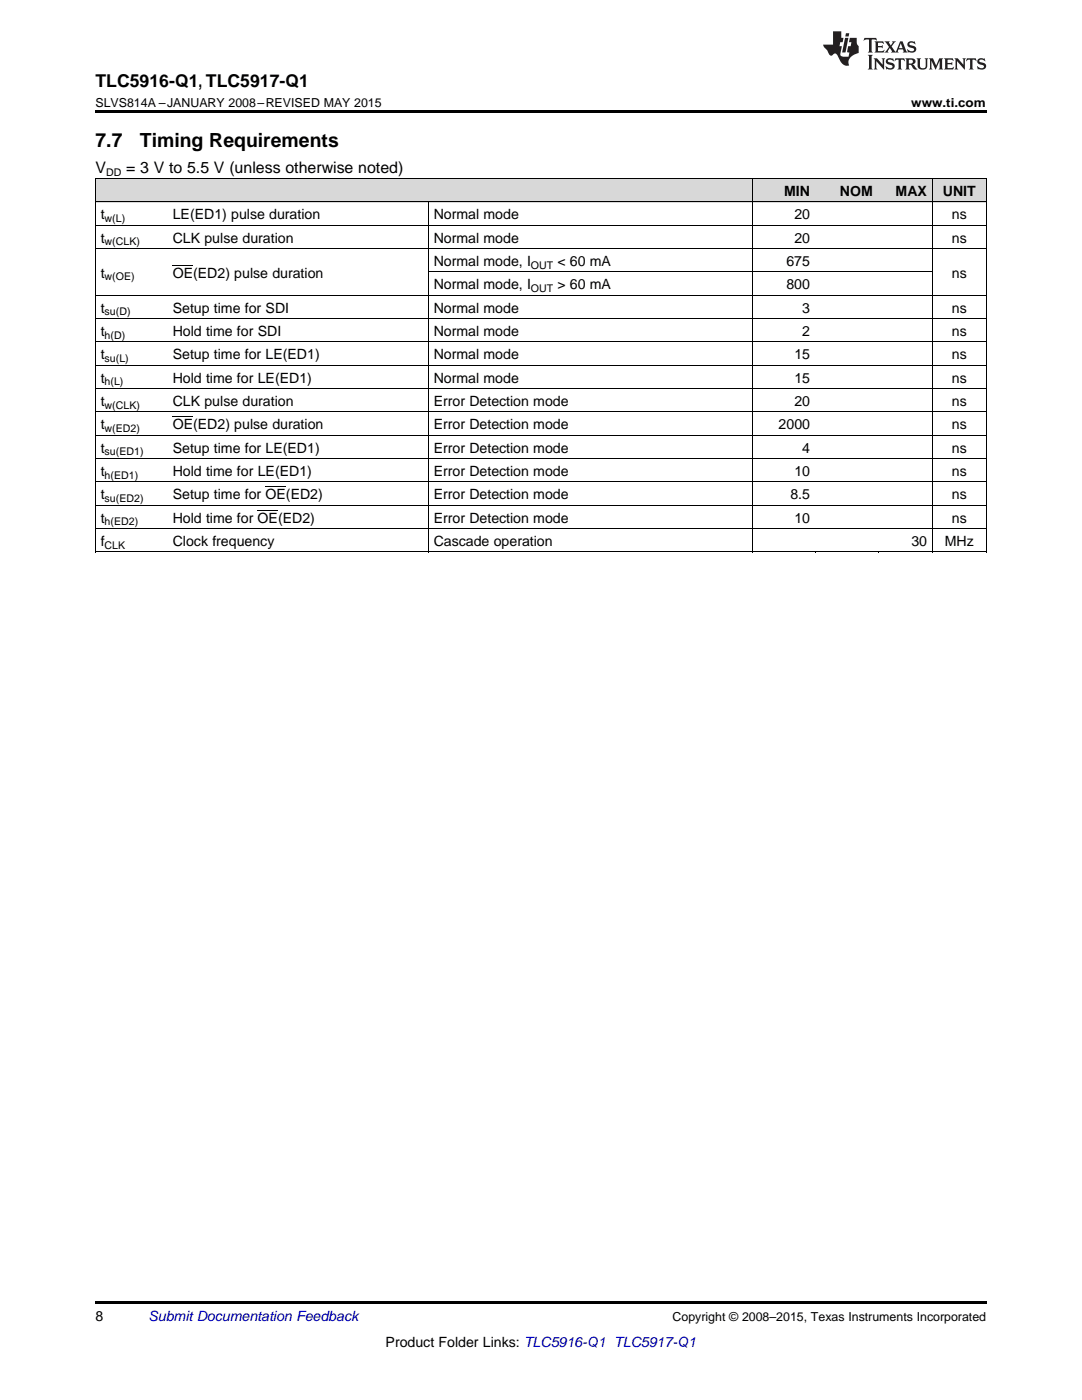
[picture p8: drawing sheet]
<svg xmlns="http://www.w3.org/2000/svg" width="216mm" height="279mm" viewBox="0 0 216 279" stroke-linecap="round" stroke-linejoin="round" font-family="sans-serif">
<defs><g id="words">
<g font-size="3.9">
<text x="19" y="29.3">7.7</text>
<text x="27.9" y="29.3">Timing Requirements</text>
</g>
<text font-size="3.5" x="19" y="17.3">TLC5916-Q1, TLC5917-Q1</text>
<g font-size="3.2">
<text x="19" y="34.4">V</text>
<text x="25.2" y="34.4">= 3 V to 5.5 V (unless otherwise noted)</text>
</g>
<g font-size="2.8">
<text x="156.5" y="39.1">MIN</text>
<text x="167.6" y="39.1">NOM</text>
<text x="178.7" y="39.1">MAX</text>
<text x="188.1" y="39.1">UNIT</text>
<text x="20.1" y="43.7">t</text>
<text x="34.5" y="43.7">LE(ED1) pulse duration</text>
<text x="86.5" y="43.7">Normal mode</text>
<text x="158.5" y="43.7">20</text>
<text x="189.9" y="43.7">ns</text>
<text x="20.1" y="48.4">t</text>
<text x="34.5" y="48.4">CLK pulse duration</text>
<text x="86.5" y="48.4">Normal mode</text>
<text x="86.5" y="53.1">Normal mode, I</text>
<text x="111.2" y="53.1">&lt; 60 mA</text>
<text x="156.9" y="53.1">675</text>
<text x="158.5" y="48.4">20</text>
<text x="189.9" y="48.4">ns</text>
<text x="20.1" y="55.4">t</text>
<text x="34.5" y="55.4">OE(ED2) pulse duration</text>
<text x="86.5" y="57.7">Normal mode, I</text>
<text x="111.2" y="57.7">&gt; 60 mA</text>
<text x="156.9" y="57.7">800</text>
<text x="189.9" y="55.4">ns</text>
<text x="20.1" y="62.4">t</text>
<text x="34.5" y="62.4">Setup time for SDI</text>
<text x="86.5" y="62.4">Normal mode</text>
<text x="160.1" y="62.4">3</text>
<text x="189.9" y="62.4">ns</text>
<text x="20.1" y="67">t</text>
<text x="20.1" y="71.7">t</text>
<text x="34.5" y="67">Hold time for SDI</text>
<text x="34.5" y="71.7">Setup time for LE(ED1)</text>
<text x="86.5" y="67">Normal mode</text>
<text x="86.5" y="71.7">Normal mode</text>
<text x="158.5" y="71.7">15</text>
<text x="160.1" y="67">2</text>
<text x="189.9" y="67">ns</text>
<text x="189.9" y="71.7">ns</text>
<text x="20.1" y="76.3">t</text>
<text x="34.5" y="76.3">Hold time for LE(ED1)</text>
<text x="86.5" y="76.3">Normal mode</text>
<text x="158.5" y="76.3">15</text>
<text x="189.9" y="76.3">ns</text>
<text x="20.1" y="81">t</text>
<text x="34.5" y="81">CLK pulse duration</text>
<text x="86.5" y="81">Error Detection mode</text>
<text x="158.5" y="81">20</text>
<text x="189.9" y="81">ns</text>
<text x="20.1" y="85.7">t</text>
<text x="34.5" y="85.7">OE(ED2) pulse duration</text>
<text x="86.5" y="85.7">Error Detection mode</text>
<text x="155.4" y="85.7">2000</text>
<text x="189.9" y="85.7">ns</text>
<text x="20.1" y="90.3">t</text>
<text x="20.1" y="95">t</text>
<text x="34.5" y="90.3">Setup time for LE(ED1)</text>
<text x="34.5" y="95">Hold time for LE(ED1)</text>
<text x="86.5" y="90.3">Error Detection mode</text>
<text x="86.5" y="95">Error Detection mode</text>
<text x="158.5" y="95">10</text>
<text x="160.1" y="90.3">4</text>
<text x="189.9" y="90.3">ns</text>
<text x="189.9" y="95">ns</text>
<text x="20.1" y="99.6">t</text>
<text x="34.5" y="99.6">Setup time for OE(ED2)</text>
<text x="86.5" y="99.6">Error Detection mode</text>
<text x="157.7" y="99.6">8.5</text>
<text x="189.9" y="99.6">ns</text>
<text x="20.1" y="104.3">t</text>
<text x="34.5" y="104.3">Hold time for OE(ED2)</text>
<text x="86.5" y="104.3">Error Detection mode</text>
<text x="158.5" y="104.3">10</text>
<text x="189.9" y="104.3">ns</text>
<text x="20.1" y="108.9">f</text>
<text x="34.5" y="108.9">Clock frequency</text>
<text x="86.5" y="108.9">Cascade operation</text>
<text x="181.9" y="108.9">30</text>
<text x="188.5" y="108.9">MHz</text>
<text x="19" y="263.6">8</text>
<text x="76.9" y="268.9">Product Folder Links: TLC5916-Q1 TLC5917-Q1</text>
</g>
<text font-size="2.8" fill="#0000c8" x="29.6" y="263.6">Submit Documentation Feedback</text>
<g font-size="2.5">
<text x="19" y="21.4">SLVS814A –JANUARY 2008–REVISED MAY 2015</text>
<text x="181.8" y="21.4">www.ti.com</text>
<text x="134.2" y="263.6">Copyright © 2008–2015, Texas Instruments Incorporated</text>
</g>
<g font-size="2.1">
<text x="21.2" y="35.1">DD</text>
<text x="20.9" y="44.3">w(L)</text>
<text x="20.9" y="49">w(CLK)</text>
<text x="105.9" y="53.6">OUT</text>
<text x="20.9" y="56">w(OE)</text>
<text x="105.9" y="58.3">OUT</text>
<text x="20.9" y="62.9">su(D)</text>
<text x="20.9" y="67.6">h(D)</text>
<text x="20.9" y="72.2">su(L)</text>
<text x="20.9" y="76.9">h(L)</text>
<text x="20.9" y="81.6">w(CLK)</text>
<text x="20.9" y="86.2">w(ED2)</text>
<text x="20.9" y="90.9">su(ED1)</text>
<text x="20.9" y="95.5">h(ED1)</text>
<text x="20.9" y="100.2">su(ED2)</text>
<text x="20.9" y="104.8">h(ED2)</text>
<text x="20.9" y="109.5">CLK</text>
</g>
</g></defs>
<g fill="#d8d8d8">
<path d="M19 35.7h14.4v4.7h-14.4z"/>
<path d="M33.4 35.7h52.1v4.7h-52.1z"/>
<path d="M85.5 35.7h64.6v4.7h-64.6z"/>
<path d="M150.1 35.7h12.6v4.7h-12.6z"/>
<path d="M162.7 35.7h12.6v4.7h-12.6z"/>
<path d="M175.3 35.7h10.8v4.7h-10.8z"/>
<path d="M186.1 35.7h10.7v4.7h-10.7z"/>
</g>
<path d="M19 22h177.8v.5h-177.8zM19 110.2h.2zM85.4 110.2h.1zM150 110.2h.1zM162.6 110.2h.1zM175.2 110.2h.1zM185.9 110.2h.2zM196.7 110.2h.1zM19 259.7h177.8v.5h-177.8z" fill="#000"/>
<g fill="none" stroke="#000" stroke-width=".2">
<path d="M19 35.6h177.8M19.1 35.7v74.5M150.1 35.7v74.5M186 35.7v74.5M196.8 35.7v74.5M19 58.9h177.8M19 49.6h177.8M19 45h177.8M19 40.3h177.8M85.4 40.3v69.9M85.5 54.3h100.6M19 77.6h177.8"/>
<path d="M19 72.9h177.8M19 68.2h177.8M19 63.6h177.8M19 96.2h177.8M19 91.5h177.8M19 86.9h177.8M19 82.2h177.8M19 110.2h177.8M19 105.5h177.8M19 100.8h177.8"/>
</g>
<g fill="#231f20">
<path d="M172.5 7.6l-.1 .5 .4-.2h.6v.1v2.1l-.2 .4h.9l-.2-.4v-2.1l.1-.1h.5l.5 .2-.2-.5zM174.5 8.3l.2 .3v1.5l-.2 .4h1.8l.2-.6a1.04 1.04 0 0 1-1.3 .2v-.7h.6l.3 .2v-.6l-.3 .2h-.6v-.6l.8-.1 .4 .3-.2-.5zM176.5 8.3l.9 1.1-.9 1.1h.8l-.2-.2 .4-.7 .5 .7-.2 .2h1.5l-.2-.2 .2-.4h.9l.1 .4-.2 .2h1l-.3-.3-.7-1.9h-.5l-.9 2-.8-1 .9-1h-.8l.1 .3-.4 .5-.3-.6 .1-.2zM179.7 8.6l.4 1h-.7zM181.3 8.4a.63 .63 0 0 0-.2 .7 .63 .63 0 0 0 .6 .4l.6 .2 .1 .2a.75 .75 0 0 1-.7 .4 .75 .75 0 0 1-.6-.5l.1 .7 .1-.1a1.11 1.11 0 0 0 1.5-.6 1.13 1.13 0 0 0-1.2-.8l-.1-.4a1.04 1.04 0 0 1 1.2 .2l-.2-.5-.2 .1-.4-.2zM173.2 10.9l.2 .4v2.2l-.2 .4h1l-.3-.4v-2.2l.3-.4zM174.3 11.6l.3 .4v1.5l-.3 .4h.8l-.2-.4v-1.3l1.5 1.7v-1.9l.2-.4h-.7l.2 .4v.9l-1.1-1.3zM177 11.8a.62 .62 0 0 0-.2 .7 .62 .62 0 0 0 .6 .4l.6 .1 .1 .3a.76 .76 0 0 1-.7 .3 .76 .76 0 0 1-.7-.4l.2 .7 .1-.1a1.11 1.11 0 0 0 1.5-.6 1.13 1.13 0 0 0-1.2-.8l-.1-.4a1.04 1.04 0 0 1 1.2 .2l-.2-.6-.2 .1-.5-.1zM178.7 11.6l-.2 .6a.61 .61 0 0 1 .8-.3v1.6l-.2 .4h.9l-.2-.4v-1.6a.63 .63 0 0 1 .7 .3l-.1-.6zM180.6 11.6l.3 .4v1.5l-.3 .4h1l-.2-.2-.1-.8 .6 .2a.76 .76 0 0 0 1.2 .7l-1-1a.58 .58 0 0 0 .6-.5 .58 .58 0 0 0-.5-.6zM181.4 11.9h.1a.45 .45 0 0 1 .5 .1 .45 .45 0 0 1 .1 .5l-.8 .2zM182.9 11.6l.2 .2a2.17 2.17 0 0 0 .3 1.9 .99 .99 0 0 0 1.6-.6v-1.1l.2-.4h-.7l.2 .2a1.92 1.92 0 0 1-.2 1.8 .6 .6 0 0 1-.9-.5v-1.1l.2-.4zM185.4 11.6l.2 .4v1.5l-.2 .4h.7l-.2-.4v-1.4l.8 1.8 .8-1.8v1.4l-.2 .4h.9l-.2-.4v-1.5l.2-.4h-.8l-.6 1.5-.6-1.5zM188.4 11.6l.2 .4v1.5l-.2 .4h1.8l.1-.6a1.04 1.04 0 0 1-1.2 .1v-.6h.5l.4 .2v-.6l-.4 .2h-.5v-.7h.8l.3 .3-.1-.6zM190.5 11.6l.2 .4v1.5l-.2 .4h.7l-.2-.4v-1.3l1.5 1.7v-1.9l.2-.4h-.7l.2 .4v.9l-1.1-1.3zM192.9 11.6l-.1 .6a.61 .61 0 0 1 .7-.3l.1 1.6-.3 .4h1l-.3-.4 .1-1.6a.63 .63 0 0 1 .7 .3l-.1-.6zM195.2 11.8a.62 .62 0 0 0-.2 .7 .62 .62 0 0 0 .6 .4l.6 .1 .1 .3a.76 .76 0 0 1-.7 .3 .76 .76 0 0 1-.6-.4l.1 .7 .1-.1a1.11 1.11 0 0 0 1.6-.6 1.13 1.13 0 0 0-1.3-.8l-.1-.4a1.04 1.04 0 0 1 1.2 .2l-.1-.6-.2 .1-.5-.1z"/>
<path d="M166.2 6.3v2.6h-1.9v.4l.8 .9a.91 .91 0 0 0 1 .8 .56 .56 0 0 1 .5-.3 .56 .56 0 0 1 .5 .3l.4 .8a1.53 1.53 0 0 0 1.9 1.2 1.54 1.54 0 0 1 1-2.1l.9-.3v-1.4a1.52 1.52 0 0 1-.4-1.6h-1.3l-.2 .8h.5l-.2 .8h-.5l-.1 1v.2l.4 .1-.2 .8a1.93 1.93 0 0 1-1.6-.3l.3-1.8h-.5l.2-.8h.4l.2-.8h-.4v-1.3zM168.6 7.6l-.6 2.9h.7l.6-2.9zM168.8 6.6l-.1 .7h.6l.2-.7z"/>
</g>
<path d="M34.5 52.9h4M34.5 83.2h4M53 97.1h4M51.4 101.8h4.1" fill="none" stroke="#000" stroke-width=".2"/>
<use href="#words"/>
</svg>
